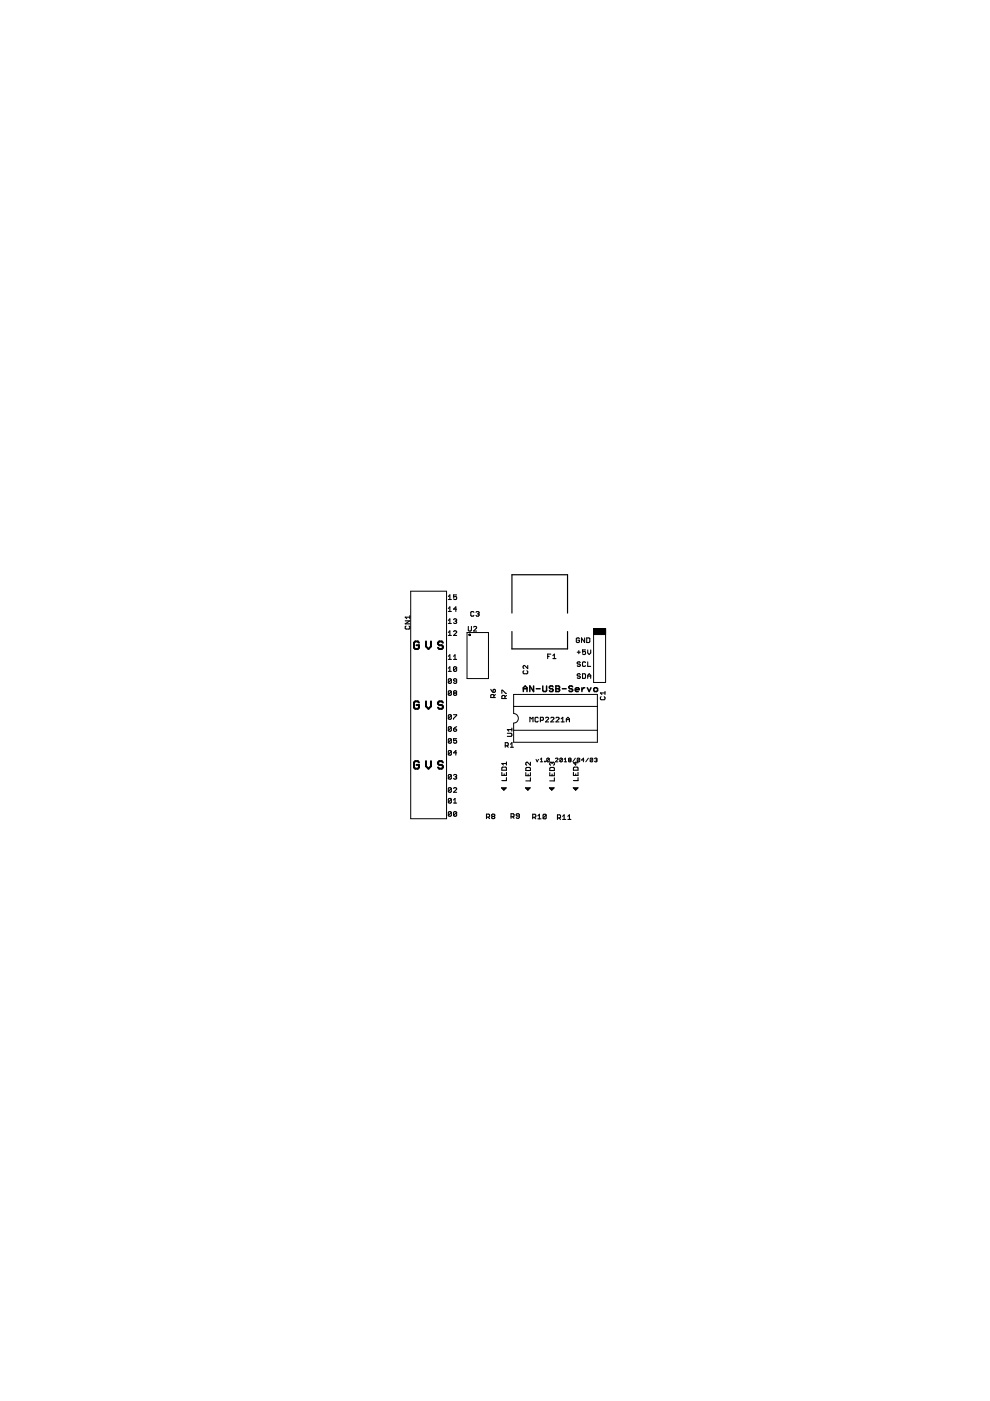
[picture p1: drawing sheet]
<svg xmlns="http://www.w3.org/2000/svg" width="210mm" height="297mm" viewBox="0 0 210 297" stroke-linecap="round" stroke-linejoin="round" font-family="sans-serif">
<g fill="none" stroke="#000" stroke-width=".23">
<path d="M85.9 131.6h1l-1 .7h1M86.1 132.7l-.2 .2v.3l.2 .2h.6l.2-.2v-.3l-.2-.2M86.9 130.5v.7M86.9 130.9h-1l.3 .3M95.1 126.5l.3-.4v1M95.1 129l.3-.3v.9M95.1 131.6l.3-.4v1M95.1 134.1l.3-.3v.9M95.1 139.1l.3-.3v1M95.1 127.1h.6M95.1 129.6h.6M95.1 132.2h.6"/>
<path d="M95.1 134.7h.6M95.1 139.8h.6M96.2 133.9l.1-.1 .5 .1v.2l-.6 .6h.6M96.2 131.4l.4-.2 .2 .2-.2 .3M96.2 139.8h.6M96.2 139.1l.3-.3v1M96.5 131.7h.1M96.6 131.7l.2 .2-.2 .3-.4-.2M96.8 126.1h-.6v.5l.4-.1 .2 .1v.4l-.2 .1-.4-.1M96.8 129.2h-.6l.4-.5v.9M99.3 132.8v.8l.2 .2 .4-.2v-.8M100.4 133l.2-.2 .4 .2-.6 .8h.6"/>
<path d="M100.5 129.8l-.2-.1-.5 .1v.7l.2 .1 .5-.1M100.9 129.8l.5-.1 .2 .1-.2 .4M101.3 130.2h.1M101.4 130.2l.2 .1-.2 .3-.5-.1M116.1 139.2h.3M116.8 138.7h-.7v.9M117.2 139l.3-.3v.9M117.2 139.6h.7M122.4 138.3h.6M122.7 137.9v.7M122.9 135.4l-.2-.1-.5 .1v.7l.5 .1 .2-.5h-.4M124 135.3v.9l-.7-.9v.9"/>
<path d="M124.1 137.8h-.6v.5l.5-.2 .1 .5-.1 .2h-.3l-.2-.2M124.4 135.3h.5l.2 .1v.7l-.2 .1h-.5zM124.6 137.8v.6l.3 .4 .3-.4v-.6M95.1 141.7l.3-.3v.9M95.1 142.3h.6M95.7 144.1l-.2-.2h-.3l-.1 .2v.6M95.7 146.6l-.2-.1h-.3l-.1 .1v.7M95.7 151.7l-.2-.2-.4 .2v.6M95.7 154.2l-.2-.1-.4 .1v.7M95.7 156.8l-.2-.2-.4 .2v.6M95.7 159.3l-.2-.2h-.3l-.1 .2v.7M95.7 144.1v.6l-.2 .2h-.3l-.1-.2"/>
<path d="M95.7 146.6v.7l-.2 .1h-.3l-.1-.1M95.7 151.7v.6l-.2 .2h-.3l-.1-.2M95.7 154.2v.7l-.2 .1h-.3l-.1-.1M95.7 156.8v.6l-.2 .2-.4-.2M95.7 159.3v.7l-.2 .1-.4-.1M95.7 144.1l-.6 .6M95.7 146.6l-.6 .7M95.7 151.7l-.6 .6M95.7 154.2l-.6 .7M95.7 156.8l-.6 .6M95.7 159.3l-.6 .7M96.2 151.5h.6l-.6 1"/>
<path d="M96.2 154.6h.4l.2 .3-.5 .1zM96.3 146.9l-.1-.1 .1-.3 .5 .1-.2 .3M96.3 146.9l-.1 .2 .1 .3 .5-.1-.2-.4M96.3 146.9h.3M96.8 141.5l-.5-.1-.1 .1v.7M96.8 144.4h-.5l-.1-.2 .1-.3 .5 .2v.6l-.2 .2-.4-.2M96.8 156.6h-.6v.5l.3-.2 .3 .2v.3l-.2 .2-.4-.2M96.8 141.5v.7l-.2 .1-.4-.1M96.8 159.6h-.6l.4-.5v1M96.8 141.5l-.6 .7M96.8 154.1l-.6 .5M104.1 146.2l.4 .6"/>
<path d="M104.5 146.3l.2-.1 .3 .1-.1 .5h-.4zM104.7 147.9v-.5l-.2-.1-.4 .1v.5h.9M105 147.3l-.3 .3M106.4 147v-.7l1 .7M107.1 148.1v-.5l-.5-.2-.2 .2v.5h1M107.1 158.1h.5l.2-.2-.2-.4h-.5v.9M107.4 147.4l-.3 .4M107.4 158.1l.4 .3M107.6 155.5h.8l.1 .1-.1 .5h-.8M108.2 157.8l.3-.3v.9M108.2 158.4h.7M108.5 154.4v.6"/>
<path d="M108.5 154.7h-.9l.3 .3M111.1 142.2l-.2 .2 .2 .5h.6l.2-.2-.2-.5M111.9 141.1v.7l-.7-.7-.3 .2 .2 .5M112.4 153.1v-1l.3 .3 .3-.3v1M114.1 152.2l-.2-.1-.4 .1v.7l.1 .2 .5-.2M114.6 152.7h.5l.1-.5-.1-.1h-.5v1M115.7 152.2l.1-.1 .5 .1-.6 .9h.6M116.8 152.2l.1-.1 .5 .1-.6 .9h.6M117.9 152.2l.1-.1 .5 .1-.6 .9h.6M119 153.1h.6M119 152.4l.3-.3v1M120.1 153.1v-.7l.3-.3 .3 .3v.7"/>
<path d="M120.1 152.6h.6M123 140.5l-.1-.2-.5 .2 .2 .3 .4 .2-.1 .3-.5-.2M123 143l-.1-.1-.5 .1 .2 .3 .4 .2-.1 .3-.5-.1M123.5 142.9h.5l.1 .1v.7l-.1 .1h-.5zM124.1 140.5l-.1-.2-.5 .2v.6l.2 .2 .4-.2M124.6 140.3v1h.6M124.6 143.8v-.6l.3-.3 .3 .3v.6M124.6 143.3h.6M127.4 147.7l-.1 .2 .1 .5h.7l.2-.2-.2-.5M128.3 146.9h-1l.3 .3M128.3 146.6v.6M95.7 172.3l-.6 .6"/>
<path d="M95.7 164.4l-.2-.2h-.3l-.1 .2v.6M95.7 167.2l-.2-.2h-.3l-.1 .2v.6M95.7 169.5l-.2-.2h-.3l-.1 .2v.6M95.7 172.3l-.2-.2h-.3l-.1 .2v.6M95.7 164.4v.6l-.2 .2-.4-.2M95.7 167.2v.6l-.2 .2h-.3l-.1-.2M95.7 169.5v.6l-.2 .2h-.3l-.1-.2M95.7 172.3v.6l-.2 .2h-.3l-.1-.2M95.7 164.4l-.6 .6M95.7 167.2l-.6 .6M95.7 169.5l-.6 .6M96.2 164.4l.4-.2 .2 .2-.2 .3"/>
<path d="M96.2 167.2l.1-.2 .5 .2v.1l-.6 .7h.6M96.2 169.6l.3-.3v1M96.2 170.3h.6M96.5 164.7h.1M96.6 164.7l.2 .2-.2 .3-.4-.2M96.8 172.3l-.5-.2-.1 .2v.6M96.8 172.3v.6l-.2 .2-.4-.2M96.8 172.3l-.6 .6M103.1 173.2h.5l.2-.1v-.3l-.2-.2h-.5v1M103.5 173.2l.3 .4M104.4 173.1l-.2-.2 .2-.3 .5 .2-.2 .3M104.4 173.1l-.2 .1 .2 .4 .5-.2-.2-.3"/>
<path d="M104.4 173.1h.3M106.4 163.8v.6h1v-.6M106.6 162.6h.6l.2 .2v.5h-1v-.5zM106.9 164.1v.3M107.4 164.9v.6h-1M107.4 161.5v.7M107.4 161.9h-1l.3 .3M108.4 173.2h.4l.2-.5-.2-.2h-.4v1M108.7 173.2l.3 .3M110.1 173h-.5l-.1-.2 .1-.3 .5 .2v.6l-.2 .2-.4-.2M111.5 162.9l.2-.2h.6l.2 .2v.5h-1zM111.5 163.8v.7h1v-.7"/>
<path d="M112 164.1v.4M112.5 161.6v.6l-.8-.6-.2 .2v.3l.2 .1M112.5 164.9v.7h-1M112.9 173.3h.5l.2-.5-.2-.2h-.5v1M113.3 173.3l.3 .3M114 173l.4-.4v1M114 173.6h.7M115.8 172.8l-.5-.2-.2 .2v.7M115.8 172.8v.7l-.2 .1-.5-.1M115.8 172.8l-.7 .7M116.6 162.9l.1-.2h.7l.1 .2v.5h-.9zM116.6 163.8v.7h.9v-.7"/>
<path d="M117.1 161.8l.1-.2 .3 .2v.3l-.1 .1M117.1 161.8l-.2-.2-.3 .2v.3l.1 .1M117.1 161.8v.1M117.1 164.1v.4M117.5 164.9v.7h-.9M118.2 173.4h.5l.2-.5-.2-.1h-.5v.9M118.5 173.4l.4 .3M119.3 173.1l.3-.3v.9M119.3 173.7h.7M120.4 173.1l.3-.3v.9M120.4 173.7h.7M121.6 163.8v.6h1v-.6"/>
<path d="M121.6 162.8l.2-.2h.6l.2 .2v.5h-1zM122.1 161.5v.7l-.5-.5h1M122.1 164.1v.3M122.6 164.9v.6h-1"/>
</g>
<g fill="none" stroke="#000" stroke-width=".32">
<path d="M111 146.6v-.8l.4-.4 .3 .4v.8M111 146h.7M113.1 145.4v1.2l-.8-1.2v1.2M113.7 146h.8M115.1 145.4v1l.2 .2h.4l.2-.2v-1M117.3 145.6l-.2-.2h-.4l-.2 .2 .2 .4h.4l.2 .2v.2l-.2 .2h-.4l-.2-.2M117.9 146h.5M117.9 145.4h.5l.2 .2-.2 .4 .2 .4-.2 .2h-.5zM119.2 146h.8M121.4 145.6l-.2-.2h-.4l-.2 .2 .2 .4h.4l.2 .2-.2 .4h-.4l-.2-.2M122 146.2h.8l-.2-.4h-.4l-.2 .2v.4l.2 .2h.4M123.4 145.8v.8"/>
<path d="M124 145.8h-.2l-.4 .4M124.5 145.8l.4 .8 .4-.8M126.1 145.8h.4l.2 .2v.4l-.2 .2h-.4l-.2-.2v-.4z"/>
</g>
<g fill="none" stroke="#000" stroke-width=".21">
<path d="M87.1 125.3h7.6v48.3h-7.6zM99 134.1h4.6v9.8h-4.6zM125.9 133.3h2.5v11.4h-2.5zM108.9 147.2h17.8v10.2h-17.8v-4.1a1.02 1.02 0 0 0 1-1 1.02 1.02 0 0 0-1-1zM108.9 149.8h17.8M108.9 154.8h17.8M106.3 167h1l-.5 .5zM106.4 167.1h.9M106.5 167.2h.6M106.6 167.3h.5M106.7 167.4h.3M106.8 167.5h.1"/>
<path d="M111.4 167h1l-.5 .5zM111.5 167.1h.8M111.6 167.2h.6M111.7 167.3h.4M111.8 167.4h.2M111.9 167.5h.1M113.6 161l.3 .5 .3-.5M114.6 161l.2-.3v.8M114.6 161.5h.5M115.5 161.4l.1 .1zM116.5 160.9l-.2 .6-.4-.1M116.5 160.9l-.2-.2-.4 .2v.5"/>
<path d="M116.5 160.9l-.6 .5M116.5 167h1l-.5 .5zM116.6 167.1h.8M116.6 167.2h.7M116.8 167.3h.4M116.8 167.4h.3M116.9 167.5h.1M117.8 160.9l.1-.2 .4 .2-.5 .6h.5M119.2 160.9v.5l-.1 .1-.4-.1M119.2 160.9l-.4-.2-.1 .7M119.2 160.9l-.5 .5M119.6 161.5h.5"/>
<path d="M119.6 161l.3-.3v.8M120.7 161.1l-.2 .2 .2 .2 .4-.1-.2-.3M120.7 161.1l-.2-.1 .2-.3 .4 .2-.2 .2M120.7 161.1h.2M121.5 167h1.1l-.6 .5zM121.6 167.1h.9M121.7 167.2h.7M121.8 167.3h.5M121.9 167.4h.3M122 160.7l-.5 .8M122 167.5h.1M122.9 160.9v.5l-.1 .1-.4-.1"/>
<path d="M122.9 160.9l-.4-.2-.1 .7M122.9 160.9l-.5 .5M123.8 161.1h-.5l.4-.4v.8M124.8 160.7l-.6 .8M125.7 160.9l-.2 .6-.4-.1M125.7 160.9l-.4-.2-.2 .7M125.7 160.9l-.6 .5M126 160.9l.4-.2 .2 .2-.2 .2M126.3 161.1h.1M126.4 161.1l.2 .2-.2 .2-.4-.1"/>
</g>
<path d="M88.8 136.3l-.2-.3h-.5l-.3 .3v1l.3 .3h.5l.2-.3v-.5h-.5M90.3 136v1.1l.5 .5 .6-.5v-1.1M93.9 136.3l-.2-.3h-.6l-.2 .3v.2l.2 .3h.6l.2 .3v.2l-.2 .3h-.6l-.2-.3M88.8 148.9l-.2-.2h-.5l-.3 .2v1.1l.3 .3h.5l.2-.3v-.5h-.5M90.3 148.7v1.1l.5 .5 .6-.5v-1.1M93.9 148.9l-.2-.2h-.6l-.2 .2v.3l.2 .3h.6l.2 .3v.2l-.2 .3h-.6l-.2-.3M88.8 161.6l-.2-.2h-.5l-.3 .2v1.1l.3 .3h.5l.2-.3v-.5h-.5M90.3 161.4v1.1l.5 .5 .6-.5v-1.1M93.9 161.6l-.2-.2h-.6l-.2 .2v.3l.2 .3h.6l.2 .3v.2l-.2 .3h-.6l-.2-.3" fill="none" stroke="#000" stroke-width=".42"/>
<path d="M108.5 130v-8.1h11.8v8.1M108.5 133.9v3.7h11.8v-3.7" fill="none" stroke="#000" stroke-width=".25"/>
<path d="M125.9 133.3h2.5v1.2h-2.5z" fill="#000" stroke="#000" stroke-width=".21"/>
<path d="M99.5 134.5h.2v.2l-.3-.1 .3-.1-.1 .2z" fill-rule="evenodd" fill="#000" stroke="#000" stroke-width=".21"/>
</svg>
